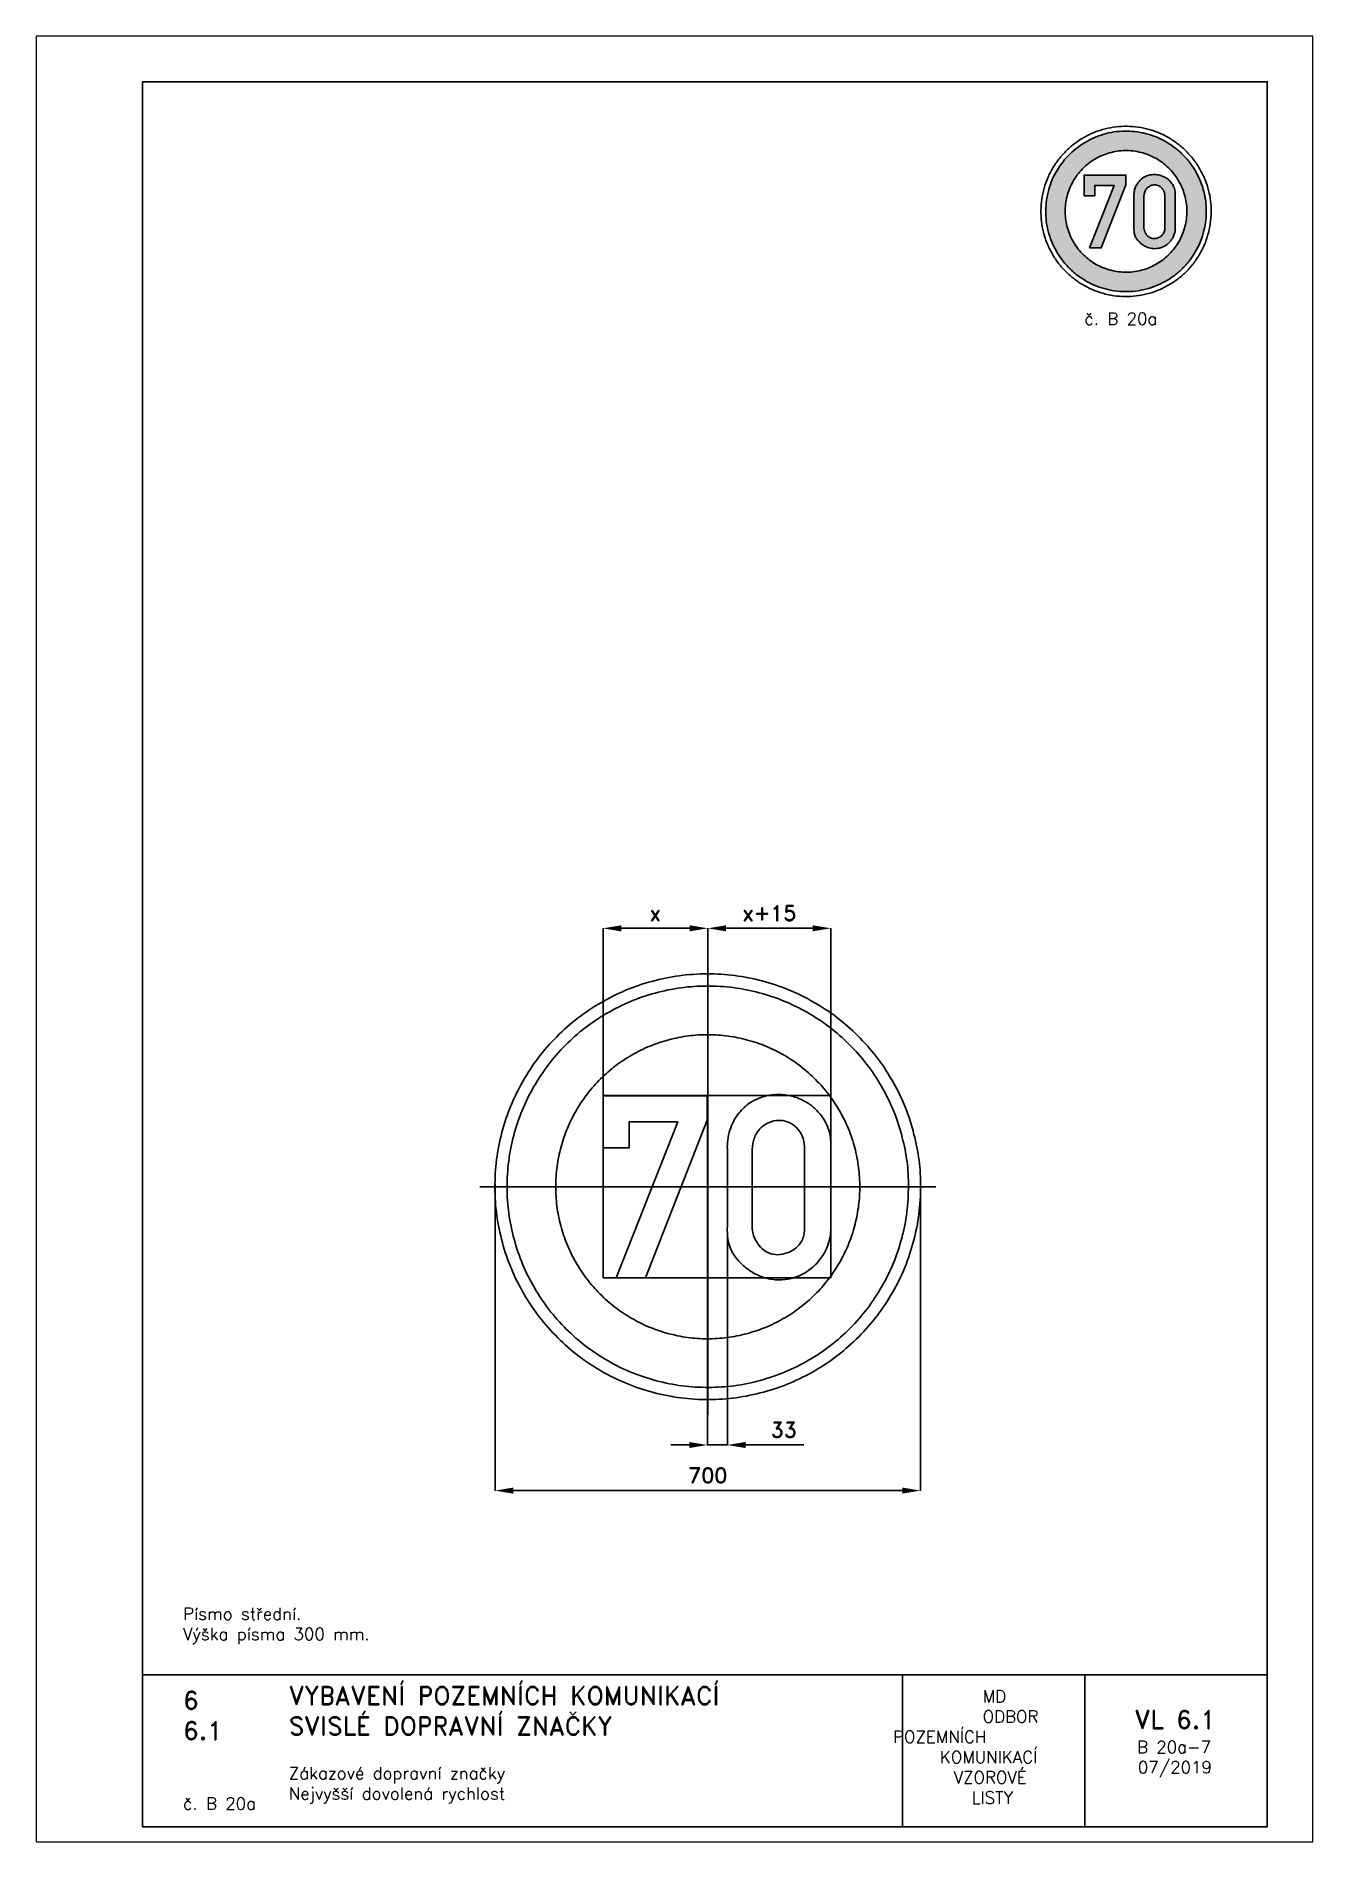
# Paper-space layout 'B 20a-7' of a CAD drawing. Header units: millimetres. Extents: x 0 to 210, y 0 to 297.
# The model-space entities are those that its viewports show. They can reach past a viewport. Long polylines and large blocks are cut down to what shows.
import ezdxf

# ---------------------------------------------------------------- set-up
doc = ezdxf.new("R2010")
doc.units = ezdxf.units.MM
doc.header["$LTSCALE"] = 5
doc.linetypes.add('ČERCHOVANÁX2', pattern=[2, 1, -0.5, 0, -0.5])
doc.linetypes.add('ČÁRKOVANÁX2', pattern=[1.5, 1, -0.5])
for name, color, linetype in [('Kóty', 2, 'Continuous'), ('Rozpiska', 7, 'Continuous'), ('Značka', 7, 'Continuous')]:
    doc.layers.add(name, color=color, linetype=linetype)
doc.layers.add('Rámeček', color=6, linetype='Continuous', plot=False)
doc.styles.get("Standard").update_dxf_attribs({"font": 'romand.shx', "height": 25})
doc.dimstyles.get("Standard").update_dxf_attribs({"dimtxt": 25, "dimasz": 30, "dimexe": 0.18, "dimexo": 0.0625, "dimgap": 12.5, "dimtad": 1, "dimdec": 0, "dimzin": 0, "dimdsep": 46, "dimtxsty": 'Standard', "dimcen": 0.09, "dimadec": 0, "dimazin": 0, "dimtfac": 1, "dimtdec": 0, "dimtofl": 0, "dimtmove": 0, "dimatfit": 3, "dimfxl": 1, "dimtolj": 1, "dimtzin": 0, "dimarcsym": 0})

psp = doc.layouts.new('B 20a-7')

# ---------------------------------------------------------------- texts
at = {"layer": 'Rozpiska', "color": 7, "attachment_point": 1}
for s, width, heights, insert, char_height in [('\\pi7.13433;{\\C6;č. B 20a}', 27.9829, [2.67], (165.28, 251.51), 2), ('Písmo střední.\\PVýška písma 300 mm. {\\H1.83333x; }', 155.5011, [0], (24.17, 38.52), 2), ('6', 149.0422, [0], (24.17, 24.77), 3), ('{\\C6;VYBAVENÍ POZEMNÍCH KOMUNIKACÍ\\P}SVISLÉ DOPRAVNÍ ZNAČKY{\\H1.34524x; }', 149.0422, [0], (41.56, 25.56), 3), ('\\pi14.7414;{\\C6;MD\\P\\pi2.36044;}ODBOR POZEMNÍCH{\\H1.57143x; }\\P\\pi7.69378;KOMUNIKACÍ{\\H1.5x; }\\P\\pi9.97949;{\\C6;VZOROVÉ\\H1.47619x; \\H0.67742x;\\P\\pi12.93187;LISTY\\H1.26984x; }', 33.1018, [0], (140.95, 24.95), 2), ('\\pi1.03113;{\\H1.5x;\\C6;VL 6.1\\P\\pi1.41205;\\H0.66667x;B 20a-7\\H1.66666x; \\H0.6x;\\P\\pi1.5549;07/2019\\H1.80159x; }', 16.0623, [0], (179.66, 21.61), 2), ('6.1', 149.0422, [0], (24.17, 19.78), 3), ('{\\C6;Zákazové dopravní značky\\P}Nejvyšší dovolená rychlost{\\H1.83333x; }', 149.0422, [0], (41.56, 12.29), 2), ('{\\C6;č. B 20a}', 21.5722, [2.67], (24.17, 7.31), 2)]:
    psp.add_mtext_dynamic_manual_height_columns(s, width=width, gutter_width=100, heights=heights, dxfattribs=dict(at, insert=insert, char_height=char_height))

msp = doc.modelspace()

# ---------------------------------------------------------------- texts
at = {"layer": 'Kóty', "char_height": 25, "attachment_point": 5}
for s, insert in [('\\A1;x', (-86.2, 450)), ('\\A1;x+15', (101.2, 450)), ('\\A1;33', (125.2, -399.8))]:
    msp.add_mtext(s, dxfattribs=dict(at, insert=insert))

# ---------------------------------------------------------------- blocks, each defined once
blk = doc.blocks.new('*D2')
at = {"layer": 'Defpoints', "color": 0, "transparency": 16777216}
for p in [(-349.9, 4.7), (350, 0.1), (350, -499.8)]:
    blk.add_point(p, dxfattribs=at)
at = {"layer": 'Kóty', "color": 0, "lineweight": -2, "transparency": 16777216}
for p, q in [((-349.9, 4.6), (-349.9, -500)), ((350, 0.1), (350, -500)), ((-319.9, -499.8), (320, -499.8))]:
    blk.add_line(p, q, dxfattribs=at)
at = {"layer": 'Kóty', "color": 0, "transparency": 16777216}
for points in [[(-319.9, -494.8), (-319.9, -504.8), (-349.9, -499.8)], [(320, -494.8), (320, -504.8), (350, -499.8)]]:
    blk.add_solid(points, dxfattribs=at)
at = {"layer": 'Kóty', "color": 0, "transparency": 16777216, "insert": (0.1, -474.8), "char_height": 25, "attachment_point": 5}
blk.add_mtext('\\A1;700', dxfattribs=at)

# ---------------------------------------------------------------- dimensions: what is measured, and where the dimension line sits
at = {"layer": 'Kóty'}
dim = msp.add_linear_dim(base=(350, -499.8), p1=(-349.9, 4.7), p2=(350, 0.1), dimstyle='Standard', dxfattribs=at)
dim.commit()
dim.dimension.update_dxf_attribs({"geometry": '*D2', "text_midpoint": (0.1, -474.8)})

# ---------------------------------------------------------------- linework, layer by layer
at = {"layer": 'Kóty'}
for p, q in [((-172.3, 150.1), (-172.3, 425.2)), ((-142.3, 425), (-30, 425)), ((0, 350), (0, 425.2)), ((30, 425), (172.3, 425)), ((202.3, 150.1), (202.3, 425.2)), ((-0.5, 109.2), (-0.5, -425)), ((32.4, -74.8), (32.4, -425)), ((-30.5, -424.8), (-60.5, -424.8)), ((62.4, -424.8), (157.9, -424.8))]:
    msp.add_line(p, q, dxfattribs=at)
msp.add_lwpolyline([(-0.5, -424.8), (32.4, -424.8)], dxfattribs=at)
for points in [[(-142.3, 430), (-142.3, 420), (-172.3, 425)], [(-30, 430), (-30, 420), (0, 425)], [(30, 430), (30, 420), (0, 425)], [(172.3, 430), (172.3, 420), (202.3, 425)], [(-30.5, -419.8), (-30.5, -429.8), (-0.5, -424.8)], [(62.4, -419.8), (62.4, -429.8), (32.4, -424.8)]]:
    msp.add_solid(points, dxfattribs=at)
at = {"layer": 'Značka', "color": 6, "linetype": 'ČERCHOVANÁX2', "lineweight": 25, "ltscale": 5}
for p, q in [((0, 375), (0, -375)), ((375, 0), (-375, 0))]:
    msp.add_line(p, q, dxfattribs=at)
at = {"layer": 'Značka', "color": 5}
for points in [[(350, 0, -0.001625), (350, -2.3), (350, -4.6, -0.032168), (346.5, -50.2, -0.035721), (336.9, -95, -0.036668), (321.8, -138.3, -0.034758), (300.8, -179, -0.034053), (275, -216.8, -0.034445), (244.2, -250.7, -0.03455), (209.5, -280.6, -0.03444), (171, -305.4, -0.034409), (129.7, -325.2, -0.034438), (86.2, -339.2, -0.034425), (41.2, -347.7, -0.034424), (-4.6, -350, -0.034419), (-50.2, -346.5, -0.034407), (-95, -336.9, -0.034408), (-138.2, -321.7, -0.034422), (-179, -300.8, -0.034412), (-216.8, -275, -0.034416), (-250.7, -244.2, -0.03441), (-280.6, -209.5, -0.03441), (-305.4, -171, -0.034415), (-325.2, -129.8, -0.034415), (-339.2, -86.1, -0.034419), (-347.7, -41.2, -0.034415), (-350, 4.6, -0.034418), (-346.5, 50.2, -0.034417), (-336.9, 95, -0.034422), (-321.7, 138.2, -0.034426), (-300.8, 179, -0.03442), (-275, 216.8, -0.034413), (-244.2, 250.7, -0.034403), (-209.5, 280.6, -0.034421), (-171, 305.4, -0.034408), (-129.8, 325.2, -0.034417), (-86.2, 339.2, -0.034422), (-41.2, 347.7, -0.034424), (4.6, 350, -0.034419), (50.2, 346.5, -0.034406), (95, 336.9, -0.034428), (138.2, 321.7, -0.034446), (179, 300.8, -0.03443), (216.8, 275, -0.034407), (250.7, 244.2, -0.034396), (280.6, 209.5, -0.034484), (305.4, 171, -0.034412), (325.2, 129.8, -0.034079), (339.2, 86.1, -0.032792), (347.5, 43.4, -0.034265), (350, 0)], [(32.2, 63.1, -0.001975), (32.1, 65.8, -0.005951), (32.2, 68.5, -0.049018), (34.1, 84.9, -0.049992), (39.3, 100.8, -0.079537), (53.1, 123.4, -0.089088), (73.3, 140.2, -0.059796), (88.8, 147.3, -0.052016), (105.6, 150.9, -0.062015), (127.4, 150.9, -0.064499), (148.6, 145.5, -0.055439), (164.9, 137.4, -0.055486), (179, 125.8, -0.051111), (189.4, 113.3, -0.054898), (196.9, 99, -0.045234), (200.8, 86.6, -0.045979), (202.3, 73.9, -0.012299), (202.4, 69.4, -0.004111), (202.3, 64.9), (202.3, -65.8), (202.3, -68.5), (202.3, -71.2, -0.051775), (200.3, -86.7, -0.049696), (195.2, -101.7, -0.066799), (184, -120.4, -0.065907), (168.3, -135.7, -0.061098), (151.4, -146, -0.064142), (132.5, -151.8, -0.069662), (110.7, -152.9, -0.067452), (89.5, -148.2, -0.056808), (72.3, -140.1, -0.049589), (57.2, -128.5, -0.048055), (45.8, -116.1, -0.06588), (37.5, -101.7, -0.054767), (33.5, -88.5, -0.042362), (32.2, -74.8, -0.009254), (32.1, -70.3, -0.003098), (32.2, -65.8), (32.2, 63.1)], [(73.3, 63.1), (73.3, -65.8), (73.3, -67.6, 0.009644), (73.3, -69.4, 0.073871), (75.4, -80.5, 0.059522), (80.5, -90.9, 0.070727), (89, -101.6, 0.09458), (100.2, -108.8, 0.108402), (115.2, -111.8, 0.087553), (130.7, -108.8, 0.078159), (142.9, -102.5, 0.088168), (152.2, -92.7, 0.061769), (156.5, -84.5, 0.061183), (158.8, -75.6, 0.025195), (159.2, -70.7, 0.008391), (159.3, -65.8), (159.3, 63.1, 0.005506), (159, 67.4, 0.0165), (158.6, 71.6, 0.058319), (155.7, 82.1, 0.064726), (150.4, 91.8, 0.088089), (140.2, 102, 0.097887), (127.1, 107.9, 0.099845), (112.5, 108.8, 0.088275), (98.4, 104.3, 0.07416), (88.1, 97.3, 0.075677), (80.3, 87.7, 0.052596), (76.5, 79.5, 0.046071), (74.3, 70.8, 0.01432), (73.7, 67, 0.004785), (73.3, 63.1)]]:
    msp.add_lwpolyline(points, format="xyb", dxfattribs=at)
at = {"layer": 'Značka', "color": 1}
for points in [[(330, 0, -0.001639), (330, -2.2), (330, -4.3, -0.032167), (326.7, -47.3, -0.035725), (317.6, -89.6, -0.036665), (303.4, -130.4, -0.034751), (283.6, -168.7, -0.034042), (259.2, -204.4, -0.034442), (230.3, -236.4, -0.034571), (197.5, -264.5, -0.03443), (161.2, -287.9, -0.034374), (122.3, -306.6, -0.034411), (81.2, -319.9, -0.034418), (38.8, -327.9, -0.034426), (-4.3, -330, -0.03444), (-47.4, -326.7, -0.034411), (-89.6, -317.6, -0.034427), (-130.3, -303.3, -0.034405), (-168.7, -283.6, -0.034412), (-204.4, -259.3, -0.034408), (-236.4, -230.3, -0.034409), (-264.5, -197.5, -0.034412), (-287.9, -161.2, -0.034422), (-306.6, -122.3, -0.034411), (-319.8, -81.2, -0.034422), (-327.9, -38.8, -0.034418), (-330, 4.3, -0.034417), (-326.7, 47.4, -0.034418), (-317.6, 89.6, -0.03442), (-303.3, 130.3, -0.034415), (-283.6, 168.7, -0.034423), (-259.3, 204.4, -0.034424), (-230.3, 236.4, -0.034421), (-197.5, 264.5, -0.034409), (-161.2, 287.9, -0.034412), (-122.3, 306.6, -0.034389), (-81.2, 319.9, -0.034393), (-38.8, 327.9, -0.034404), (4.3, 330, -0.03444), (47.4, 326.7, -0.03441), (89.6, 317.6, -0.034384), (130.3, 303.3, -0.03441), (168.7, 283.6, -0.034394), (204.4, 259.3, -0.034399), (236.4, 230.3, -0.034424), (264.5, 197.5, -0.034483), (287.9, 161.2, -0.034408), (306.6, 122.4, -0.034074), (319.8, 81.2, -0.03279), (327.7, 40.9, -0.034264), (330, 0)], [(250, 0), (250, 1.6), (250, 3.3, 0.032168), (247.5, 35.9, 0.035728), (240.6, 67.9, 0.036668), (229.9, 98.8, 0.034741), (214.9, 127.8, 0.034042), (196.4, 154.8, 0.034443), (174.4, 179.1, 0.034576), (149.6, 200.4, 0.034421), (122.2, 218.1, 0.03439), (92.7, 232.3, 0.034462), (61.5, 242.3, 0.034437), (29.4, 248.4, 0.034411), (-3.3, 250, 0.03444), (-35.9, 247.5, 0.034403), (-67.9, 240.6, 0.034424), (-98.7, 229.8, 0.034444), (-127.8, 214.9, 0.034412), (-154.8, 196.4, 0.034406), (-179.1, 174.5, 0.034418), (-200.4, 149.6, 0.034424), (-218.1, 122.2, 0.034423), (-232.3, 92.7, 0.034408), (-242.3, 61.5, 0.034415), (-248.4, 29.4, 0.034416), (-250, -3.3, 0.034419), (-247.5, -35.9, 0.03441), (-240.6, -67.9, 0.034422), (-229.8, -98.7, 0.034408), (-214.9, -127.8, 0.034422), (-196.4, -154.8, 0.034445), (-174.4, -179.1, 0.034454), (-149.6, -200.4, 0.034443), (-122.2, -218.1, 0.034435), (-92.7, -232.3, 0.034433), (-61.5, -242.3, 0.034434), (-29.4, -248.4, 0.034411), (3.3, -250, 0.03444), (35.9, -247.5, 0.034402), (67.9, -240.6, 0.034424), (98.7, -229.8, 0.034396), (127.8, -214.9, 0.034388), (154.8, -196.4, 0.034402), (179.1, -174.5, 0.034419), (200.4, -149.6, 0.034468), (218.1, -122.2, 0.034418), (232.3, -92.7, 0.034087), (242.3, -61.5, 0.032786), (248.2, -31, 0.03426), (250, 0)]]:
    msp.add_lwpolyline(points, format="xyb", dxfattribs=at)
at = {"layer": 'Značka', "color": 6, "linetype": 'ČÁRKOVANÁX2', "ltscale": 2.5}
msp.add_lwpolyline([(-172.3, -150), (-172.3, 150), (202.3, 150), (202.3, -150), (-172.3, -150)], dxfattribs=at)
at = {"layer": 'Značka', "color": 5}
msp.add_lwpolyline([(-150.6, -150), (-49.3, 106.9), (-129.2, 106.9), (-129.2, 64), (-172.3, 64), (-172.3, 149.3), (-0.8, 149.3), (-0.8, 109.3), (-102.6, -150), (-150.6, -150)], dxfattribs=at)

msp.set_redraw_order([(e.dxf.handle, doc.entitydb.next_handle()) for e in msp.query("TEXT MTEXT ATTDEF DIMENSION ARC_DIMENSION")])  # texts and dimensions are drawn at this point

# ---------------------------------------------------------------- hatches: boundary and pattern name
at = {"layer": 'Značka'}
h = psp.add_hatch(color=10, dxfattribs=at)
h.dxf.hatch_style = 1
edge = h.paths.add_edge_path()
edge.add_line((192.47, 268.17), (192.47, 268.09))
edge.add_line((192.47, 268.09), (192.47, 268))
edge.add_arc((179.04, 268.16), 13.43, 351.9486, 359.318, ccw=False)
edge.add_arc((180.34, 267.97), 12.11, 343.7793, 351.9626, ccw=False)
edge.add_arc((180.58, 267.63), 11.79, 336.6382, 345.0375, ccw=False)
edge.add_arc((179.98, 267.89), 12.44, 328.6828, 336.6445, ccw=False)
edge.add_arc((179.66, 267.86), 12.7, 321.7698, 329.568, ccw=False)
edge.add_arc((179.78, 267.76), 12.54, 313.8835, 321.7764, ccw=False)
edge.add_arc((179.69, 267.61), 12.51, 306.738, 314.6554, ccw=False)
edge.add_arc((179.66, 267.65), 12.56, 298.8601, 306.7469, ccw=False)
edge.add_arc((179.5, 267.58), 12.57, 291.7478, 299.6261, ccw=False)
edge.add_arc((179.51, 267.57), 12.56, 283.8705, 291.7554, ccw=False)
edge.add_arc((179.34, 267.53), 12.56, 276.7457, 284.6319, ccw=False)
edge.add_arc((179.34, 267.53), 12.56, 268.8689, 276.7535, ccw=False)
edge.add_arc((179.18, 267.53), 12.56, 261.7462, 269.6307, ccw=False)
edge.add_arc((179.17, 267.53), 12.56, 253.8691, 261.7537, ccw=False)
edge.add_arc((179.01, 267.58), 12.56, 246.7465, 254.6312, ccw=False)
edge.add_arc((179.01, 267.58), 12.56, 238.8692, 246.7537, ccw=False)
edge.add_arc((178.87, 267.66), 12.56, 231.7458, 239.6304, ccw=False)
edge.add_arc((178.87, 267.67), 12.56, 223.8698, 231.7545, ccw=False)
edge.add_arc((178.75, 267.78), 12.56, 216.7454, 224.63, ccw=False)
edge.add_arc((178.75, 267.79), 12.56, 208.8694, 216.754, ccw=False)
edge.add_arc((178.67, 267.93), 12.56, 201.7463, 209.6309, ccw=False)
edge.add_arc((178.67, 267.93), 12.56, 193.8693, 201.7539, ccw=False)
edge.add_arc((178.63, 268.1), 12.56, 186.746, 194.6306, ccw=False)
edge.add_arc((178.63, 268.1), 12.56, 178.8692, 186.7538, ccw=False)
edge.add_arc((178.63, 268.26), 12.56, 171.7462, 179.6307, ccw=False)
edge.add_arc((178.63, 268.27), 12.56, 163.8691, 171.7537, ccw=False)
edge.add_arc((178.67, 268.43), 12.56, 156.7465, 164.6312, ccw=False)
edge.add_arc((178.67, 268.43), 12.56, 148.8692, 156.7537, ccw=False)
edge.add_arc((178.76, 268.57), 12.56, 141.7459, 149.6305, ccw=False)
edge.add_arc((178.76, 268.57), 12.56, 133.8696, 141.7545, ccw=False)
edge.add_arc((178.88, 268.69), 12.56, 126.7456, 134.6303, ccw=False)
edge.add_arc((178.88, 268.69), 12.56, 118.8697, 126.754, ccw=False)
edge.add_arc((179.03, 268.77), 12.56, 111.7456, 119.6301, ccw=False)
edge.add_arc((179.03, 268.77), 12.56, 103.8694, 111.7541, ccw=False)
edge.add_arc((179.19, 268.81), 12.56, 96.7463, 104.6311, ccw=False)
edge.add_arc((179.19, 268.81), 12.56, 88.8695, 96.7541, ccw=False)
edge.add_arc((179.36, 268.81), 12.56, 81.7459, 89.6307, ccw=False)
edge.add_arc((179.36, 268.81), 12.56, 73.8686, 81.7532, ccw=False)
edge.add_arc((179.52, 268.77), 12.56, 66.7471, 74.6313, ccw=False)
edge.add_arc((179.52, 268.77), 12.56, 58.869, 66.7534, ccw=False)
edge.add_arc((179.67, 268.68), 12.56, 51.745, 59.63, ccw=False)
edge.add_arc((179.66, 268.68), 12.56, 43.8721, 51.7544, ccw=False)
edge.add_arc((179.78, 268.56), 12.56, 36.7485, 44.6323, ccw=False)
edge.add_arc((179.81, 268.57), 12.53, 28.8581, 36.7588, ccw=False)
edge.add_arc((179.87, 268.42), 12.55, 21.729, 29.6139, ccw=False)
edge.add_arc((179.74, 268.37), 12.69, 13.9279, 21.7347, ccw=False)
edge.add_arc((179.93, 268.24), 12.54, 7.1977, 14.7103, ccw=False)
edge.add_arc((180.5, 268.31), 11.97, -0.6383, 7.2116, ccw=False)
edge = h.paths.add_edge_path(flags=16)
edge.add_line((189.27, 268.17), (189.27, 268.24))
edge.add_line((189.27, 268.24), (189.27, 268.3))
edge.add_arc((179.1, 268.18), 10.17, 0.6822, 8.0523)
edge.add_arc((180.08, 268.32), 9.17, 8.0364, 16.2199)
edge.add_arc((180.26, 268.58), 8.93, 14.9641, 23.3637)
edge.add_arc((179.81, 268.39), 9.43, 23.3541, 31.3157)
edge.add_arc((179.57, 268.41), 9.62, 30.4335, 38.2319)
edge.add_arc((179.66, 268.49), 9.5, 38.2216, 46.1144)
edge.add_arc((179.59, 268.6), 9.47, 45.3447, 53.2627)
edge.add_arc((179.56, 268.57), 9.51, 53.2534, 61.1406)
edge.add_arc((179.45, 268.62), 9.52, 60.3739, 68.2523)
edge.add_arc((179.45, 268.63), 9.52, 68.2444, 76.1288)
edge.add_arc((179.33, 268.66), 9.51, 75.3691, 83.2554)
edge.add_arc((179.32, 268.66), 9.51, 83.2449, 91.1298)
edge.add_arc((179.2, 268.66), 9.52, 90.3692, 98.2536)
edge.add_arc((179.2, 268.66), 9.52, 98.2469, 106.1312)
edge.add_arc((179.07, 268.62), 9.52, 105.3698, 113.254)
edge.add_arc((179.07, 268.62), 9.52, 113.2456, 121.1301)
edge.add_arc((178.96, 268.56), 9.51, 120.3694, 128.2545)
edge.add_arc((178.96, 268.56), 9.51, 128.2461, 136.1307)
edge.add_arc((178.88, 268.46), 9.52, 135.3686, 143.2529)
edge.add_arc((178.87, 268.46), 9.52, 143.247, 151.1316)
edge.add_arc((178.81, 268.35), 9.52, 150.3685, 158.2531)
edge.add_arc((178.81, 268.35), 9.52, 158.2465, 166.1311)
edge.add_arc((178.78, 268.23), 9.51, 165.3699, 173.2546)
edge.add_arc((178.78, 268.23), 9.51, 173.2451, 181.1297)
edge.add_arc((178.78, 268.1), 9.52, 180.3691, 188.2537)
edge.add_arc((178.78, 268.1), 9.51, 188.2468, 196.1314)
edge.add_arc((178.82, 267.98), 9.52, 195.369, 203.2536)
edge.add_arc((178.82, 267.98), 9.51, 203.2464, 211.1309)
edge.add_arc((178.88, 267.87), 9.52, 210.3697, 218.2542)
edge.add_arc((178.88, 267.87), 9.52, 218.2461, 226.1306)
edge.add_arc((178.97, 267.78), 9.52, 225.3684, 233.2531)
edge.add_arc((178.97, 267.78), 9.52, 233.247, 241.1316)
edge.add_arc((179.09, 267.72), 9.52, 240.3685, 248.2531)
edge.add_arc((179.09, 267.72), 9.51, 248.2464, 256.1311)
edge.add_arc((179.21, 267.69), 9.52, 255.37, 263.2545)
edge.add_arc((179.21, 267.69), 9.52, 263.2451, 271.1296)
edge.add_arc((179.34, 267.69), 9.52, 270.3691, 278.2537)
edge.add_arc((179.34, 267.69), 9.51, 278.2466, 286.1315)
edge.add_arc((179.46, 267.72), 9.52, 285.3691, 293.2535)
edge.add_arc((179.46, 267.72), 9.51, 293.2464, 301.1309)
edge.add_arc((179.57, 267.79), 9.51, 300.3691, 308.2539)
edge.add_arc((179.57, 267.79), 9.52, 308.2463, 316.1283)
edge.add_arc((179.66, 267.88), 9.52, 315.3681, 323.2522)
edge.add_arc((179.68, 267.87), 9.49, 323.2419, 331.1428)
edge.add_arc((179.72, 267.99), 9.51, 330.386, 338.2708)
edge.add_arc((179.63, 268.02), 9.61, 338.2645, 346.0716)
edge.add_arc((179.77, 268.12), 9.5, 345.2895, 352.8013)
edge.add_arc((180.2, 268.07), 9.07, 352.7896, 360.6392)
h = psp.add_hatch(color=249, dxfattribs=at)
h.dxf.hatch_style = 1
edge = h.paths.add_edge_path()
edge.add_arc((194.17, 270.86), 13.6, 180.2214, 180.6741, ccw=False)
edge.add_arc((185.08, 270.82), 4.52, 178.8705, 180.2343, ccw=False)
edge.add_arc((183.94, 270.84), 3.38, 167.5669, 178.7922, ccw=False)
edge.add_arc((183.91, 270.85), 3.34, 156.1247, 167.5726, ccw=False)
edge.add_arc((183.96, 270.93), 3.35, 139.5762, 157.7666, ccw=False)
edge.add_arc((183.68, 271.19), 2.97, 119.4436, 139.8071, ccw=False)
edge.add_arc((183.72, 271.34), 2.87, 107.9941, 121.6818, ccw=False)
edge.add_arc((183.85, 270.93), 3.3, 96.0954, 108.0058, ccw=False)
edge.add_arc((183.94, 270.7), 3.54, 82.9735, 97.1681, ccw=False)
edge.add_arc((183.97, 270.84), 3.39, 68.2739, 83.0354, ccw=False)
edge.add_arc((184.08, 270.89), 3.3, 57.0775, 69.7699, ccw=False)
edge.add_arc((184.08, 270.9), 3.3, 44.4015, 57.1054, ccw=False)
edge.add_arc((184.21, 270.93), 3.19, 33.9033, 45.6075, ccw=False)
edge.add_arc((184.4, 271.05), 2.96, 21.3601, 33.9291, ccw=False)
edge.add_arc((184.51, 271.04), 2.86, 12.1076, 22.4686, ccw=False)
edge.add_arc((184.57, 271.05), 2.8, 1.6074, 12.1387, ccw=False)
edge.add_arc((183.74, 270.98), 3.64, -0.4608, 2.3577, ccw=False)
edge.add_arc((176.51, 271.04), 10.87, 358.58, 359.5223, ccw=False)
edge.add_line((187.37, 270.77), (187.37, 265.54))
edge.add_line((187.37, 265.54), (187.37, 265.43))
edge.add_line((187.37, 265.43), (187.37, 265.32))
edge.add_arc((184.34, 265.4), 3.04, 346.6663, 358.5216, ccw=False)
edge.add_arc((184.19, 265.44), 3.18, 335.3181, 346.6982, ccw=False)
edge.add_arc((184.06, 265.4), 3.29, 321.5987, 336.884, ccw=False)
edge.add_arc((184.02, 265.42), 3.33, 306.5748, 321.6577, ccw=False)
edge.add_arc((183.99, 265.3), 3.25, 294.3917, 308.3772, ccw=False)
edge.add_arc((184.05, 265.15), 3.1, 279.7451, 294.4254, ccw=False)
edge.add_arc((183.98, 265.19), 3.14, 265.0795, 281.019, ccw=False)
edge.add_arc((183.98, 265.28), 3.24, 249.7526, 265.188, ccw=False)
edge.add_arc((183.94, 265.41), 3.35, 238.1649, 251.1706, ccw=False)
edge.add_arc((184.21, 265.84), 3.85, 226.8005, 238.1561, ccw=False)
edge.add_arc((183.91, 265.65), 3.51, 217.21, 228.215, ccw=False)
edge.add_arc((183.13, 265.06), 2.54, 202.189, 217.2666, ccw=False)
edge.add_arc((183.1, 265.09), 2.52, 190.5779, 203.1169, ccw=False)
edge.add_arc((183.83, 265.23), 3.26, 180.941, 190.6439, ccw=False)
edge.add_arc((185.42, 265.33), 4.86, 179.642, 181.7613, ccw=False)
edge.add_arc((194.98, 265.27), 14.42, 178.9403, 179.652, ccw=False)
edge.add_line((180.57, 265.54), (180.57, 270.7))
edge = h.paths.add_edge_path(flags=16)
edge.add_line((182.21, 270.7), (182.21, 265.54))
edge.add_line((182.21, 265.54), (182.21, 265.47))
edge.add_arc((184.08, 265.46), 1.86, 179.6309, 181.8373)
edge.add_arc((183.75, 265.46), 1.54, 182.2619, 199.1612)
edge.add_arc((184.14, 265.59), 1.95, 199.1246, 212.7506)
edge.add_arc((184.17, 265.52), 1.94, 210.4163, 226.598)
edge.add_arc((183.82, 265.14), 1.42, 226.4237, 248.0356)
edge.add_arc((183.86, 265.13), 1.43, 246.456, 271.2033)
edge.add_arc((183.86, 265.51), 1.81, 270.8614, 290.876)
edge.add_arc((183.94, 265.5), 1.77, 288.5329, 306.4089)
edge.add_arc((184.08, 265.32), 1.54, 306.3666, 326.5209)
edge.add_arc((184.13, 265.33), 1.51, 324.806, 338.945)
edge.add_arc((184.13, 265.34), 1.51, 338.8515, 352.8562)
edge.add_arc((183.71, 265.42), 1.94, 352.0652, 357.8327)
edge.add_arc((179.83, 265.56), 5.82, 357.8541, 359.777)
edge.add_line((185.65, 265.54), (185.65, 270.7))
edge.add_arc((177.92, 270.27), 7.74, 3.1597, 4.4182)
edge.add_arc((183.07, 270.67), 2.57, 4.442, 8.2265)
edge.add_arc((183.76, 270.76), 1.88, 8.3439, 21.6945)
edge.add_arc((183.92, 270.83), 1.71, 21.6636, 36.4759)
edge.add_arc((183.94, 270.9), 1.65, 34.7576, 54.8945)
edge.add_arc((184.03, 271.05), 1.48, 54.6382, 77.0009)
edge.add_arc((183.98, 271.06), 1.48, 74.9971, 97.8043)
edge.add_arc((184, 270.85), 1.68, 97.5857, 117.7643)
edge.add_arc((183.95, 270.82), 1.7, 115.7067, 132.672)
edge.add_arc((183.92, 270.85), 1.65, 132.6107, 149.9208)
edge.add_arc((183.95, 270.78), 1.71, 148.5259, 160.5682)
edge.add_arc((184.18, 270.7), 1.95, 160.5247, 171.0776)
edge.add_arc((184.93, 270.55), 2.72, 170.3352, 173.617)
edge.add_arc((190.3, 269.95), 8.12, 173.6325, 174.7292)
h.paths.add_polyline_path([(173.25, 262.17), (177.31, 272.45), (174.11, 272.45), (174.11, 270.73), (172.39, 270.73), (172.39, 274.15), (179.25, 274.15), (179.25, 272.54), (175.18, 262.17)])

# ---------------------------------------------------------------- linework, layer by layer
at = {"layer": 'Rozpiska', "color": 7}
for p, q in [((17.5, 27.5), (202.5, 27.5)), ((142.5, 27.5), (142.5, 2.5)), ((172.5, 27.5), (172.5, 2.5))]:
    psp.add_line(p, q, dxfattribs=at)
psp.add_lwpolyline([(17.5, 2.5), (202.5, 2.5), (202.5, 289.5), (17.5, 289.5)], close=True, dxfattribs=at)
at = {"layer": 'Značka', "color": 7}
psp.add_lwpolyline([(193.27, 268.17), (193.27, 268.08), (193.27, 267.99, -0.032168), (193.13, 266.16, -0.035723), (192.74, 264.37, -0.036667), (192.14, 262.64, -0.034754), (191.3, 261.01, -0.034039), (190.27, 259.5, -0.034453), (189.04, 258.14, -0.03456), (187.65, 256.95, -0.034426), (186.11, 255.96, -0.034389), (184.46, 255.16, -0.034418), (182.71, 254.6, -0.034424), (180.91, 254.26, -0.034417), (179.08, 254.17, -0.034416), (177.26, 254.31, -0.034417), (175.47, 254.7, -0.034417), (173.74, 255.3, -0.034417), (172.11, 256.14, -0.034417), (170.6, 257.17, -0.034417), (169.24, 258.4, -0.034417), (168.04, 259.79, -0.034417), (167.05, 261.33, -0.034417), (166.26, 262.98, -0.034417), (165.7, 264.73, -0.034417), (165.36, 266.53, -0.034417), (165.27, 268.36, -0.034417), (165.41, 270.18, -0.034417), (165.79, 271.97, -0.034417), (166.4, 273.7, -0.034417), (167.24, 275.33, -0.034417), (168.27, 276.84, -0.034416), (169.5, 278.2, -0.034418), (170.89, 279.39, -0.034417), (172.43, 280.39, -0.034415), (174.08, 281.18, -0.034415), (175.82, 281.74, -0.034415), (177.62, 282.08, -0.034416), (179.45, 282.17, -0.034417), (181.28, 282.03, -0.034417), (183.07, 281.65, -0.034417), (184.8, 281.04, -0.034417), (186.43, 280.2, -0.034417), (187.94, 279.17, -0.034407), (189.3, 277.94, -0.034414), (190.49, 276.55, -0.034488), (191.48, 275.01, -0.034419), (192.28, 273.36, -0.034077), (192.84, 271.62, -0.03279), (193.17, 269.91, -0.034265), (193.27, 268.17)], format="xyb", dxfattribs=at)
at = {"layer": 'Značka', "color": 10}
for points in [[(192.47, 268.17), (192.47, 268.09), (192.47, 268, -0.032166), (192.33, 266.28, -0.035722), (191.97, 264.59, -0.036665), (191.4, 262.96, -0.034754), (190.61, 261.42, -0.034039), (189.64, 260, -0.034453), (188.48, 258.72, -0.03456), (187.17, 257.59, -0.034426), (185.72, 256.66, -0.034389), (184.16, 255.91, -0.034418), (182.52, 255.38, -0.034424), (180.82, 255.06, -0.034417), (179.09, 254.97, -0.034416), (177.37, 255.1, -0.034417), (175.68, 255.47, -0.034417), (174.05, 256.04, -0.034416), (172.52, 256.83, -0.034417), (171.09, 257.8, -0.034417), (169.81, 258.96, -0.034417), (168.69, 260.27, -0.034417), (167.75, 261.72, -0.034417), (167, 263.28, -0.034417), (166.47, 264.92, -0.034417), (166.15, 266.62, -0.034417), (166.07, 268.34, -0.034417), (166.2, 270.07, -0.034417), (166.56, 271.76, -0.034417), (167.13, 273.39, -0.034416), (167.92, 274.92, -0.034417), (168.9, 276.35, -0.034418), (170.06, 277.63, -0.034417), (171.37, 278.75, -0.034415), (172.82, 279.69, -0.034416), (174.37, 280.44, -0.034417), (176.02, 280.97, -0.034418), (177.71, 281.29, -0.034417), (179.44, 281.37, -0.034417), (181.16, 281.24, -0.034417), (182.85, 280.88, -0.034415), (184.48, 280.31, -0.034416), (186.02, 279.52, -0.034418), (187.44, 278.54, -0.034406), (188.72, 277.38, -0.034413), (189.85, 276.07, -0.034487), (190.78, 274.62, -0.034418), (191.53, 273.07, -0.034077), (192.06, 271.42, -0.032792), (192.37, 269.81, -0.034265), (192.47, 268.17)], [(189.27, 268.17), (189.27, 268.24), (189.27, 268.3, 0.032169), (189.17, 269.61, 0.035722), (188.89, 270.89, 0.036667), (188.46, 272.12, 0.034753), (187.86, 273.29, 0.03404), (187.12, 274.37, 0.034453), (186.24, 275.34, 0.034563), (185.25, 276.19, 0.034428), (184.15, 276.9, 0.03439), (182.97, 277.46, 0.034416), (181.73, 277.86, 0.034424), (180.44, 278.11, 0.034418), (179.14, 278.17, 0.034416), (177.83, 278.07, 0.034415), (176.55, 277.8, 0.034415), (175.32, 277.36, 0.034416), (174.15, 276.77, 0.034418), (173.07, 276.03, 0.034417), (172.1, 275.15, 0.034415), (171.25, 274.16, 0.034417), (170.54, 273.06, 0.034416), (169.97, 271.88, 0.034416), (169.57, 270.63, 0.034417), (169.33, 269.35, 0.034417), (169.27, 268.04, 0.034417), (169.37, 266.74, 0.034417), (169.64, 265.46, 0.034417), (170.08, 264.22, 0.034417), (170.67, 263.06, 0.034416), (171.41, 261.98, 0.034416), (172.29, 261.01, 0.034417), (173.28, 260.16, 0.034417), (174.38, 259.45, 0.034417), (175.56, 258.88, 0.034417), (176.81, 258.48, 0.034416), (178.09, 258.24, 0.034416), (179.4, 258.17, 0.034417), (180.7, 258.27, 0.034418), (181.98, 258.55, 0.034416), (183.22, 258.98, 0.034417), (184.38, 259.58, 0.034417), (185.46, 260.32, 0.034405), (186.43, 261.19, 0.034415), (187.28, 262.19, 0.034488), (187.99, 263.29, 0.034417), (188.56, 264.46, 0.034078), (188.96, 265.71, 0.032788), (189.2, 266.93, 0.034264), (189.27, 268.17)]]:
    psp.add_lwpolyline(points, format="xyb", dxfattribs=at)
at = {"layer": 'Značka', "color": 249}
psp.add_lwpolyline([(173.25, 262.17), (177.31, 272.45), (174.11, 272.45), (174.11, 270.73), (172.39, 270.73), (172.39, 274.15), (179.25, 274.15), (179.25, 272.54), (175.18, 262.17), (173.25, 262.17)], dxfattribs=at)
for points in [[(180.57, 270.7, -0.001975), (180.56, 270.8, -0.005951), (180.57, 270.91, -0.049018), (180.64, 271.57, -0.049992), (180.85, 272.2, -0.079538), (181.4, 273.11, -0.089087), (182.21, 273.78, -0.059795), (182.83, 274.07, -0.052016), (183.5, 274.21, -0.062015), (184.38, 274.21, -0.064499), (185.22, 273.99, -0.055438), (185.88, 273.67, -0.055488), (186.44, 273.2, -0.051114), (186.86, 272.71, -0.054898), (187.16, 272.13, -0.045239), (187.31, 271.64, -0.045984), (187.37, 271.13, -0.012299), (187.37, 270.95, -0.004111), (187.37, 270.77), (187.37, 265.54), (187.37, 265.43), (187.37, 265.32, -0.051775), (187.29, 264.7, -0.049696), (187.09, 264.11, -0.066794), (186.64, 263.35, -0.065907), (186.01, 262.75, -0.061099), (185.33, 262.33, -0.064143), (184.58, 262.1, -0.069662), (183.71, 262.05, -0.067452), (182.86, 262.24, -0.056809), (182.17, 262.57, -0.049589), (181.57, 263.03, -0.048055), (181.11, 263.53, -0.065883), (180.78, 264.11, -0.054767), (180.62, 264.63, -0.042362), (180.57, 265.18, -0.009247), (180.56, 265.36, -0.003105), (180.57, 265.54), (180.57, 270.7)], [(182.21, 270.7), (182.21, 265.54), (182.21, 265.47, 0.009627), (182.21, 265.4, 0.073871), (182.3, 264.95, 0.059525), (182.5, 264.54, 0.070723), (182.84, 264.11, 0.09458), (183.29, 263.82, 0.108402), (183.89, 263.7, 0.087553), (184.51, 263.82, 0.078157), (184.99, 264.07, 0.088167), (185.37, 264.46, 0.061772), (185.54, 264.79, 0.061183), (185.63, 265.15, 0.02517), (185.65, 265.34, 0.008391), (185.65, 265.54), (185.65, 270.7, 0.005491), (185.64, 270.87, 0.016515), (185.62, 271.04, 0.058319), (185.51, 271.46, 0.064721), (185.29, 271.84, 0.088091), (184.89, 272.25, 0.097887), (184.36, 272.49, 0.099845), (183.78, 272.53, 0.088274), (183.22, 272.35, 0.07416), (182.8, 272.06, 0.075674), (182.49, 271.68, 0.052593), (182.34, 271.35, 0.046078), (182.25, 271.01, 0.01432), (182.23, 270.85, 0.004785), (182.21, 270.7)]]:
    psp.add_lwpolyline(points, format="xyb", dxfattribs=at)

psp.set_redraw_order([(e.dxf.handle, doc.entitydb.next_handle()) for e in psp.query("TEXT MTEXT ATTDEF DIMENSION ARC_DIMENSION")])  # texts and dimensions are drawn at this point

# ---------------------------------------------------------------- viewports
at = {"layer": 'Rámeček'}
psp.add_viewport(center=(105, 148.5), size=(210, 297), view_center_point=(-54.71, 407.43), view_height=2970, dxfattribs=at)

doc.saveas('drawing.dxf')
